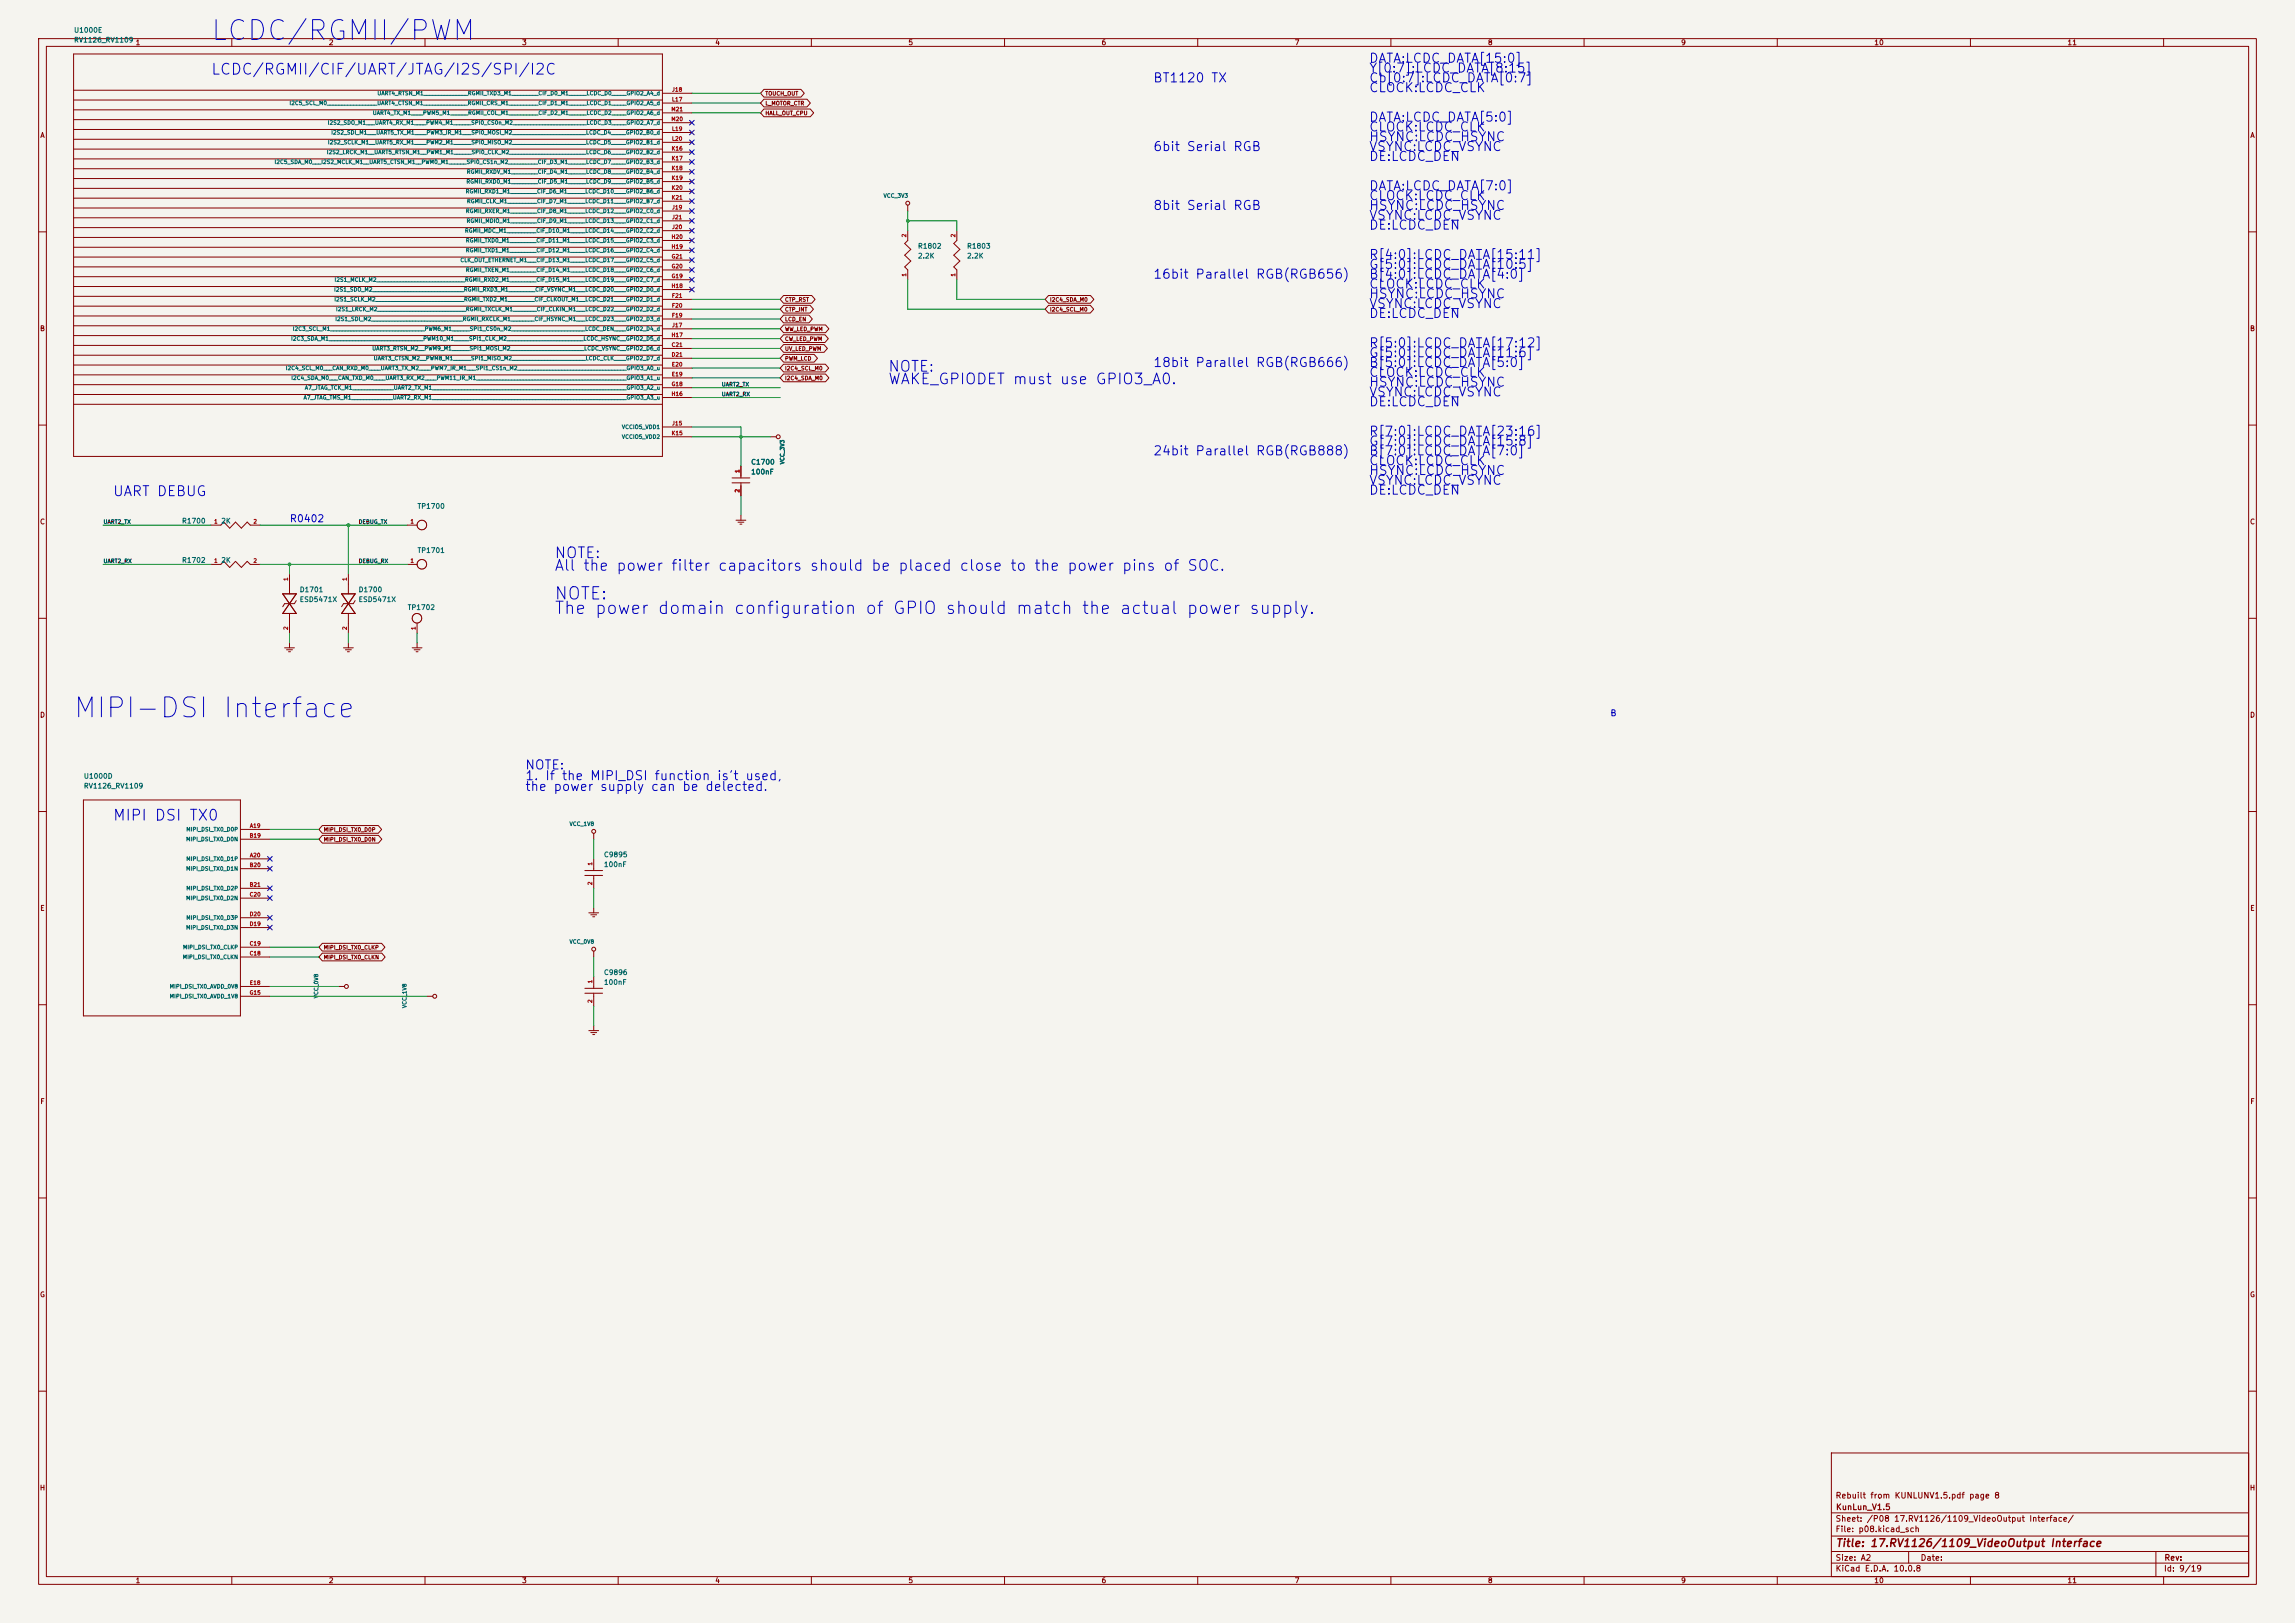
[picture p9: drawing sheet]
<svg xmlns="http://www.w3.org/2000/svg" width="594mm" height="420mm" viewBox="0 0 594 420" stroke-linecap="round" stroke-linejoin="round" font-family="sans-serif">
<defs><g id="words">
<g font-size="5.1" fill="#0000c2">
<text x="54.2" y="11.8">LCDC/RGMII/PWM</text>
<text x="18.6" y="187">MIPI-DSI Interface</text>
</g>
<g font-size="3.2" fill="#0000c2">
<text x="143.3" y="156">NOTE:</text>
<text x="143.3" y="159.7">The power domain configuration of GPIO should match the actual power supply.</text>
</g>
<g font-size="2.8" fill="#0000c2">
<text x="54.4" y="20">LCDC/RGMII/CIF/UART/JTAG/I2S/SPI/I2C</text>
<text x="229.7" y="100.2">WAKE_GPIODET must use GPIO3_A0.</text>
<text x="229.7" y="96.9">NOTE:</text>
<text x="143.3" y="148.4">All the power filter capacitors should be placed close to the power pins of SOC.</text>
<text x="143.3" y="145.1">NOTE:</text>
<text x="29" y="213.1">MIPI DSI TX0</text>
</g>
<text font-size="2.6" fill="#0000c2" x="29.1" y="129">UART DEBUG</text>
<g font-size="2.4" fill="#0000c2">
<text x="354.2" y="16.8">DATA:LCDC_DATA[15:0]</text>
<text x="298.3" y="21.9">BT1120 TX</text>
<text x="354.2" y="19.4">Y[0:7]:LCDC_DATA[8:15]</text>
<text x="354.2" y="21.9">Cb[0:7]:LCDC_DATA[0:7]</text>
<text x="354.2" y="24.5">CLOCK:LCDC_CLK</text>
<text x="354.2" y="32.1">DATA:LCDC_DATA[5:0]</text>
<text x="354.2" y="34.6">CLOCK:LCDC_CLK</text>
<text x="298.3" y="39.7">6bit Serial RGB</text>
<text x="354.2" y="37.2">HSYNC:LCDC_HSYNC</text>
<text x="354.2" y="39.7">VSYNC:LCDC_VSYNC</text>
<text x="354.2" y="42.2">DE:LCDC_DEN</text>
<text x="354.2" y="49.9">DATA:LCDC_DATA[7:0]</text>
<text x="354.2" y="52.4">CLOCK:LCDC_CLK</text>
<text x="298.3" y="54.9">8bit Serial RGB</text>
<text x="354.2" y="54.9">HSYNC:LCDC_HSYNC</text>
<text x="354.2" y="57.5">VSYNC:LCDC_VSYNC</text>
<text x="354.2" y="60">DE:LCDC_DEN</text>
<text x="354.2" y="67.6">R[4:0]:LCDC_DATA[15:11]</text>
<text x="354.2" y="70.2">G[5:0]:LCDC_DATA[10:5]</text>
<text x="298.3" y="72.7">16bit Parallel RGB(RGB656)</text>
<text x="354.2" y="75.3">CLOCK:LCDC_CLK</text>
<text x="354.2" y="77.8">HSYNC:LCDC_HSYNC</text>
<text x="354.2" y="72.7">B[4:0]:LCDC_DATA[4:0]</text>
<text x="354.2" y="80.3">VSYNC:LCDC_VSYNC</text>
<text x="354.2" y="82.9">DE:LCDC_DEN</text>
<text x="298.3" y="95.6">18bit Parallel RGB(RGB666)</text>
<text x="354.2" y="90.5">R[5:0]:LCDC_DATA[17:12]</text>
<text x="354.2" y="95.6">B[5:0]:LCDC_DATA[5:0]</text>
<text x="354.2" y="93">G[5:0]:LCDC_DATA[11:6]</text>
<text x="354.2" y="100.7">HSYNC:LCDC_HSYNC</text>
<text x="354.2" y="98.1">CLOCK:LCDC_CLK</text>
<text x="354.2" y="103.2">VSYNC:LCDC_VSYNC</text>
<text x="354.2" y="105.7">DE:LCDC_DEN</text>
<text x="354.2" y="113.4">R[7:0]:LCDC_DATA[23:16]</text>
<text x="298.3" y="118.4">24bit Parallel RGB(RGB888)</text>
<text x="354.2" y="115.9">G[7:0]:LCDC_DATA[15:8]</text>
<text x="354.2" y="118.4">B[7:0]:LCDC_DATA[7:0]</text>
<text x="354.2" y="121">CLOCK:LCDC_CLK</text>
<text x="354.2" y="123.5">HSYNC:LCDC_HSYNC</text>
<text x="354.2" y="126.1">VSYNC:LCDC_VSYNC</text>
<text x="354.2" y="128.6">DE:LCDC_DEN</text>
<text x="135.7" y="199.7">NOTE:</text>
<text x="135.7" y="202.5">1. If the MIPI_DSI function is't used,</text>
<text x="135.7" y="205.3">the power supply can be delected.</text>
</g>
<text font-size="2" fill="#840000" x="475" y="400.8">Title: 17.RV1126/1109_VideoOutput Interface</text>
<text font-size="1.8" fill="#0000c2" x="74.8" y="135.6">R0402</text>
<text font-size="1.6" fill="#0000c2" x="416.7" y="185.7">B</text>
<g font-size="1.5" fill="#840000">
<text x="475" y="388.1">Rebuilt from KUNLUNV1.5.pdf page 8</text>
<text x="475" y="394.1">Sheet: /P08 17.RV1126/1109_VideoOutput Interface/</text>
<text x="475.1" y="391.1">KunLun_V1.5</text>
<text x="475" y="396.8">File: p08.kicad_sch</text>
<text x="475" y="407">KiCad E.D.A. 10.0.8</text>
<text x="475" y="404.2">Size: A2</text>
<text x="497" y="404.2">Date:</text>
<text x="560" y="407">Id: 9/19</text>
<text x="560.1" y="404.2">Rev:</text>
</g>
<g font-size="1.3" fill="#006464">
<text x="19" y="8.8">U1000E</text>
<text x="19" y="11.3">RV1126_RV1109</text>
<text x="237.5" y="64.6">R1802</text>
<text x="250.2" y="64.6">R1803</text>
<text x="237.5" y="67.2">2.2K</text>
<text x="250.2" y="67.2">2.2K</text>
<text x="194.3" y="120.5">C1700</text>
<text x="194.3" y="123.1">100nF</text>
<text x="107.9" y="132">TP1700</text>
<text x="47" y="135.8">R1700</text>
<text x="57.1" y="135.8">2K</text>
<text x="107.9" y="143.4">TP1701</text>
<text x="47" y="145.9">R1702</text>
<text x="57.1" y="145.9">2K</text>
<text x="77.4" y="153.5">D1701</text>
<text x="92.7" y="153.5">D1700</text>
<text x="77.4" y="156.1">ESD5471X</text>
<text x="92.7" y="156.1">ESD5471X</text>
<text x="105.4" y="158.1">TP1702</text>
<text x="21.6" y="201.8">U1000D</text>
<text x="21.6" y="204.3">RV1126_RV1109</text>
<text x="156.2" y="222.1">C9895</text>
<text x="156.2" y="224.7">100nF</text>
<text x="156.2" y="252.6">C9896</text>
<text x="156.2" y="255.1">100nF</text>
</g>
<g font-size="1.3" fill="#840000">
<text x="35" y="12">1</text>
<text x="85" y="12">2</text>
<text x="135" y="12">3</text>
<text x="185" y="12">4</text>
<text x="235" y="12">5</text>
<text x="285" y="12">6</text>
<text x="335" y="12">7</text>
<text x="385" y="12">8</text>
<text x="435" y="12">9</text>
<text x="485" y="12">10</text>
<text x="535" y="12">11</text>
<text x="10.3" y="36">A</text>
<text x="582.3" y="36">A</text>
<text x="10.2" y="86">B</text>
<text x="582.2" y="86">B</text>
<text x="10.2" y="136">C</text>
<text x="582.2" y="136">C</text>
<text x="10.2" y="186">D</text>
<text x="582.2" y="186">D</text>
<text x="10.3" y="236">E</text>
<text x="582.3" y="236">E</text>
<text x="10.3" y="286">F</text>
<text x="582.3" y="286">F</text>
<text x="10.2" y="336">G</text>
<text x="582.2" y="336">G</text>
<text x="10.2" y="386">H</text>
<text x="582.2" y="386">H</text>
<text x="35" y="410">1</text>
<text x="85" y="410">2</text>
<text x="135" y="410">3</text>
<text x="185" y="410">4</text>
<text x="235" y="410">5</text>
<text x="285" y="410">6</text>
<text x="335" y="410">7</text>
<text x="385" y="410">8</text>
<text x="435" y="410">9</text>
<text x="485" y="410">10</text>
<text x="535" y="410">11</text>
</g>
<g font-size="1" fill="#a90000">
<text x="173.8" y="23.9">J18</text>
<text x="173.6" y="29">M21</text>
<text x="173.8" y="26.5">L17</text>
<text x="173.6" y="31.6">M20</text>
<text x="173.8" y="34.1">L19</text>
<text x="173.7" y="39.2">K16</text>
<text x="173.7" y="41.7">K17</text>
<text x="173.8" y="36.6">L20</text>
<text x="173.7" y="44.3">K18</text>
<text x="173.7" y="46.8">K19</text>
<text x="173.7" y="49.3">K20</text>
<text x="173.7" y="51.9">K21</text>
<text x="173.8" y="54.4">J19</text>
<text x="173.8" y="59.5">J20</text>
<text x="173.8" y="57">J21</text>
<text x="173.7" y="64.6">H19</text>
<text x="173.7" y="62">H20</text>
<text x="234.8" y="61.5" transform="rotate(-90 234.8 61.5)">2</text>
<text x="247.5" y="61.5" transform="rotate(-90 247.5 61.5)">2</text>
<text x="173.7" y="69.7">G20</text>
<text x="173.7" y="67.1">G21</text>
<text x="234.8" y="71.7" transform="rotate(-90 234.8 71.7)">1</text>
<text x="247.5" y="71.7" transform="rotate(-90 247.5 71.7)">1</text>
<text x="173.7" y="74.7">H18</text>
<text x="173.7" y="72.2">G19</text>
<text x="173.8" y="77.3">F21</text>
<text x="173.8" y="82.4">F19</text>
<text x="173.8" y="79.8">F20</text>
<text x="173.7" y="87.4">H17</text>
<text x="173.7" y="90">C21</text>
<text x="173.8" y="84.9">J17</text>
<text x="173.7" y="92.5">D21</text>
<text x="173.8" y="95.1">E20</text>
<text x="173.7" y="100.1">G18</text>
<text x="173.8" y="97.6">E19</text>
<text x="173.7" y="102.7">H16</text>
<text x="173.7" y="112.8">K15</text>
<text x="173.8" y="110.3">J15</text>
<text x="191.6" y="122.5" transform="rotate(-90 191.6 122.5)">1</text>
<text x="191.6" y="127.6" transform="rotate(-90 191.6 127.6)">2</text>
<text x="55.3" y="135.7">1</text>
<text x="65.5" y="135.7">2</text>
<text x="106.1" y="135.7">1</text>
<text x="55.3" y="145.9">1</text>
<text x="65.5" y="145.9">2</text>
<text x="106.1" y="145.9">1</text>
<text x="74.7" y="150.4" transform="rotate(-90 74.7 150.4)">1</text>
<text x="90" y="150.4" transform="rotate(-90 90 150.4)">1</text>
<text x="74.7" y="163.1" transform="rotate(-90 74.7 163.1)">2</text>
<text x="90" y="163.1" transform="rotate(-90 90 163.1)">2</text>
<text x="107.8" y="163.1" transform="rotate(-90 107.8 163.1)">1</text>
<text x="64.6" y="214.4">A19</text>
<text x="64.5" y="217">B19</text>
<text x="64.5" y="224.6">B20</text>
<text x="64.6" y="222.1">A20</text>
<text x="153.5" y="224.1" transform="rotate(-90 153.5 224.1)">1</text>
<text x="64.5" y="229.7">B21</text>
<text x="64.5" y="232.2">C20</text>
<text x="153.5" y="229.2" transform="rotate(-90 153.5 229.2)">2</text>
<text x="64.5" y="239.8">D19</text>
<text x="64.5" y="237.3">D20</text>
<text x="64.5" y="244.9">C19</text>
<text x="64.5" y="247.5">C18</text>
<text x="64.5" y="257.6">G15</text>
<text x="64.5" y="255.1">E18</text>
<text x="153.5" y="254.6" transform="rotate(-90 153.5 254.6)">1</text>
<text x="153.5" y="259.7" transform="rotate(-90 153.5 259.7)">2</text>
</g>
<g font-size="1" fill="#006464">
<text x="74.8" y="27.4">I2C5_SCL_M0_________________UART4_CTSN_M1_______________RGMII_CRS_M1__________CIF_D1_M1______LCDC_D1_____GPIO2_A5_d</text>
<text x="96.4" y="30">UART4_TX_M1____PWM5_M1______RGMII_COL_M1__________CIF_D2_M1______LCDC_D2_____GPIO2_A6_d</text>
<text x="97.6" y="24.9">UART4_RTSN_M1_______________RGMII_TXD3_M1_________CIF_D0_M1______LCDC_D0_____GPIO2_A4_d</text>
<text x="84.7" y="32.5">I2S2_SDO_M1___UART4_RX_M1____PWM4_M1______SPI0_CS0n_M2_________________________LCDC_D3_____GPIO2_A7_d</text>
<text x="85.6" y="35">I2S2_SDI_M1___UART5_TX_M1____PWM3_IR_M1___SPI0_MOSI_M2_________________________LCDC_D4_____GPIO2_B0_d</text>
<text x="84.5" y="40.1">I2S2_LRCK_M1__UART5_RTSN_M1__PWM1_M1______SPI0_CLK_M2__________________________LCDC_D6_____GPIO2_B2_d</text>
<text x="84.7" y="37.6">I2S2_SCLK_M1__UART5_RX_M1____PWM2_M1______SPI0_MISO_M2_________________________LCDC_D5_____GPIO2_B1_d</text>
<text x="70.9" y="42.7">I2C5_SDA_M0___I2S2_MCLK_M1__UART5_CTSN_M1__PWM0_M1______SPI0_CS1n_M2__________CIF_D3_M1______LCDC_D7_____GPIO2_B3_d</text>
<text x="120.6" y="47.7">RGMII_RXD0_M1_________CIF_D5_M1______LCDC_D9_____GPIO2_B5_d</text>
<text x="120.7" y="45.2">RGMII_RXDV_M1_________CIF_D4_M1______LCDC_D8_____GPIO2_B4_d</text>
<text x="120.4" y="50.3">RGMII_RXD1_M1_________CIF_D6_M1______LCDC_D10____GPIO2_B6_d</text>
<text x="120.7" y="52.8">RGMII_CLK_M1__________CIF_D7_M1______LCDC_D11____GPIO2_B7_d</text>
<text x="228.6" y="51.4">VCC_3V3</text>
<text x="120.5" y="55.4">RGMII_RXER_M1_________CIF_D8_M1______LCDC_D12____GPIO2_C0_d</text>
<text x="120.6" y="57.9">RGMII_MDIO_M1_________CIF_D9_M1______LCDC_D13____GPIO2_C1_d</text>
<text x="120.2" y="60.4">RGMII_MDC_M1__________CIF_D10_M1_____LCDC_D14____GPIO2_C2_d</text>
<text x="120.5" y="65.5">RGMII_TXD1_M1_________CIF_D12_M1_____LCDC_D16____GPIO2_C4_d</text>
<text x="120.5" y="63">RGMII_TXD0_M1_________CIF_D11_M1_____LCDC_D15____GPIO2_C3_d</text>
<text x="119" y="68.1">CLK_OUT_ETHERNET_M1___CIF_D13_M1_____LCDC_D17____GPIO2_C5_d</text>
<text x="120.5" y="70.6">RGMII_TXEN_M1_________CIF_D14_M1_____LCDC_D18____GPIO2_C6_d</text>
<text x="86.4" y="75.7">I2S1_SDO_M2_______________________________RGMII_RXD3_M1_________CIF_VSYNC_M1___LCDC_D20____GPIO2_D0_d</text>
<text x="86.5" y="73.1">I2S1_MCLK_M2______________________________RGMII_RXD2_M1_________CIF_D15_M1_____LCDC_D19____GPIO2_C7_d</text>
<text x="86.4" y="78.2">I2S1_SCLK_M2______________________________RGMII_TXD2_M1_________CIF_CLKOUT_M1__LCDC_D21____GPIO2_D1_d</text>
<text x="86.6" y="83.3">I2S1_SDI_M2_______________________________RGMII_RXCLK_M1________CIF_HSYNC_M1___LCDC_D23____GPIO2_D3_d</text>
<text x="86.8" y="80.8">I2S1_LRCK_M2______________________________RGMII_TXCLK_M1________CIF_CLKIN_M1___LCDC_D22____GPIO2_D2_d</text>
<text x="75.2" y="88.4">I2C3_SDA_M1________________________________PWM10_M1_____SPI1_CLK_M2__________________________LCDC_HSYNC__GPIO2_D5_d</text>
<text x="75.6" y="85.8">I2C3_SCL_M1________________________________PWM6_M1______SPI1_CS0n_M2_________________________LCDC_DEN____GPIO2_D4_d</text>
<text x="96.2" y="90.9">UART3_RTSN_M2__PWM9_M1______SPI1_MOSI_M2_________________________LCDC_VSYNC__GPIO2_D6_d</text>
<text x="96.6" y="93.5">UART3_CTSN_M2__PWM8_M1______SPI1_MISO_M2_________________________LCDC_CLK____GPIO2_D7_d</text>
<text x="73.8" y="96">I2C4_SCL_M0___CAN_RXD_M0____UART3_TX_M2____PWM7_IR_M1___SPI1_CS1n_M2_____________________________________GPIO3_A0_u</text>
<text x="75.3" y="98.5">I2C4_SDA_M0___CAN_TXD_M0____UART3_RX_M2____PWM11_IR_M1___________________________________________________GPIO3_A1_u</text>
<text x="78.8" y="101.1">A7_JTAG_TCK_M1______________UART2_TX_M1__________________________________________________________________GPIO3_A2_u</text>
<text x="78.5" y="103.6">A7_JTAG_TMS_M1______________UART2_RX_M1__________________________________________________________________GPIO3_A3_u</text>
<text x="160.8" y="111.2">VCCIO5_VDD1</text>
<text x="160.8" y="113.8">VCCIO5_VDD2</text>
<text x="203.2" y="120.3" transform="rotate(-90 203.2 120.3)">VCC_3V3</text>
<text x="48.1" y="215.4">MIPI_DSI_TX0_D0P</text>
<text x="147.3" y="214">VCC_1V8</text>
<text x="48" y="217.9">MIPI_DSI_TX0_D0N</text>
<text x="48" y="225.5">MIPI_DSI_TX0_D1N</text>
<text x="48.1" y="223">MIPI_DSI_TX0_D1P</text>
<text x="48" y="233.2">MIPI_DSI_TX0_D2N</text>
<text x="48.1" y="230.6">MIPI_DSI_TX0_D2P</text>
<text x="48.1" y="238.2">MIPI_DSI_TX0_D3P</text>
<text x="47.2" y="245.9">MIPI_DSI_TX0_CLKP</text>
<text x="48" y="240.8">MIPI_DSI_TX0_D3N</text>
<text x="147.3" y="244.4">VCC_0V8</text>
<text x="47.2" y="248.4">MIPI_DSI_TX0_CLKN</text>
<text x="43.8" y="256">MIPI_DSI_TX0_AVDD_0V8</text>
<text x="43.8" y="258.6">MIPI_DSI_TX0_AVDD_1V8</text>
<text x="82.6" y="258.4" transform="rotate(-90 82.6 258.4)">VCC_0V8</text>
<text x="105.5" y="261" transform="rotate(-90 105.5 261)">VCC_1V8</text>
</g>
<g font-size="1" fill="#840000">
<text x="198" y="25">TOUCH_OUT</text>
<text x="198" y="27.5">L_MOTOR_CTR</text>
<text x="198" y="30">HALL_OUT_CPU</text>
<text x="203.1" y="80.8">CTP_INT</text>
<text x="203.1" y="78.3">CTP_RST</text>
<text x="203.1" y="83.4">LCD_EN</text>
<text x="271.6" y="78.3">I2C4_SDA_M0</text>
<text x="271.6" y="80.8">I2C4_SCL_M0</text>
<text x="203.1" y="85.9">WW_LED_PWM</text>
<text x="203.1" y="88.5">CW_LED_PWM</text>
<text x="203.1" y="93.5">PWM_LCD</text>
<text x="203.1" y="91">UV_LED_PWM</text>
<text x="203.1" y="98.6">I2C4_SDA_M0</text>
<text x="203.1" y="96.1">I2C4_SCL_M0</text>
<text x="83.7" y="215.5">MIPI_DSI_TX0_D0P</text>
<text x="83.7" y="218">MIPI_DSI_TX0_D0N</text>
<text x="83.7" y="245.9">MIPI_DSI_TX0_CLKP</text>
<text x="83.7" y="248.5">MIPI_DSI_TX0_CLKN</text>
</g>
<g font-size="1" fill="#0f0f0f">
<text x="186.7" y="100.2">UART2_TX</text>
<text x="186.7" y="102.8">UART2_RX</text>
<text x="26.7" y="135.8">UART2_TX</text>
<text x="92.7" y="135.8">DEBUG_TX</text>
<text x="26.7" y="145.9">UART2_RX</text>
<text x="92.7" y="145.9">DEBUG_RX</text>
</g>
</g></defs>
<path d="M0 0h594v420h-594z" fill="#f5f4ef" stroke="#f5f4ef" stroke-width=".26"/>
<g fill="none" stroke="#840000" stroke-width=".26">
<path d="M10 10h574v400h-574zM12 12h570v396h-570zM19 14h152.4v104.1h-152.4zM60 10v2M110 10v2M160 10v2M210 10v2M260 10v2M310 10v2M360 10v2M410 10v2M460 10v2"/>
<path d="M510 10v2M560 10v2M19 23.3h152.4M19 25.9h152.4M19 28.4h152.4M19 31h152.4M19 33.5h152.4M19 36h152.4M19 38.6h152.4M171.4 24.1h7.7M171.4 39.4h7.7M171.4 26.7h7.7"/>
<path d="M171.4 34.3h7.7M171.4 36.8h7.7M171.4 31.8h7.7M171.4 29.2h7.7M197.7 23.1h9.6l.9 1-.9 1h-9.6l-.9-1zM197.7 25.7h11.2l.8 1-.8 1h-11.2l-.9-1zM197.7 28.2h12l.9 1-.9 1h-12l-.9-1zM19 41.1h152.4M19 43.7h152.4M19 46.2h152.4M19 48.7h152.4M19 51.3h152.4"/>
<path d="M19 53.8h152.4M19 56.4h152.4M19 58.9h152.4M171.4 54.6h7.7M171.4 59.7h7.7M171.4 57.2h7.7M171.4 41.9h7.7M171.4 44.5h7.7M171.4 47h7.7M171.4 49.5h7.7M171.4 52.1h7.7M234.9 53.1v1.5"/>
<path d="M234.9 59.7v2.5l-.7 .8 1.5 1.5-1.5 1.5 1.5 1.6-1.5 1.5 .7 .7v2.6M247.6 59.7v2.5l-.7 .8 1.5 1.5-1.5 1.5 1.5 1.6-1.5 1.5 .7 .7v2.6M10 60h2M19 61.4h152.4M19 64h152.4M19 66.5h152.4M19 69.1h152.4M19 71.6h152.4M19 74.1h152.4M19 76.7h152.4M19 79.2h152.4M171.4 77.5h7.7"/>
<path d="M171.4 72.4h7.7M171.4 69.9h7.7M171.4 67.3h7.7M171.4 74.9h7.7M171.4 64.8h7.7M171.4 62.2h7.7M202.8 79h6.9l.8 1-.8 1h-6.9l-.9-1zM202.8 76.5h7.3l.9 1-.9 1h-7.3l-.9-1zM271.4 76.5h10.8l.9 1-.9 1h-10.8l-.9-1zM271.4 79h10.8l.9 1-.9 1h-10.8l-.9-1zM582 60h2M19 81.8h152.4"/>
<path d="M19 84.3h152.4M19 86.8h152.4M19 89.4h152.4M19 91.9h152.4M19 94.5h152.4M19 97h152.4M19 99.5h152.4M171.4 90.2h7.7M171.4 92.7h7.7M171.4 97.8h7.7M171.4 95.3h7.7M171.4 82.6h7.7"/>
<path d="M171.4 80h7.7M171.4 87.6h7.7M171.4 85.1h7.7M202.8 96.8h10.9l.8 1-.8 1h-10.9l-.9-1zM202.8 94.2h10.8l.9 1.1-.9 1h-10.8l-.9-1zM202.8 91.7h7.9l.9 1-.9 1h-7.9l-.9-1zM202.8 89.2h10.5l.9 1-.9 1h-10.5l-.9-1zM202.8 84.1h10.9l.8 1-.8 1h-10.9l-.9-1zM202.8 86.6h10.7l.9 1-.9 1h-10.7l-.9-1zM202.8 81.5h6.6l.9 1.1-.9 1h-6.6l-.9-1zM10 110h2M19 102.1h152.4"/>
<path d="M19 104.6h152.4M171.4 100.3h7.7M171.4 102.9h7.7M171.4 110.5h7.7M171.4 113h7.7M199.4 113h1.5M582 110h2M54.6 135.9h2.5l.8-.8 1.5 1.6 1.6-1.6 1.5 1.6 1.5-1.6 .8 .8h2.5M105.4 135.9h2.5M189.5 123.7h4.6M189.5 124.9h4.6M190.5 134.6h2.5"/>
<path d="M191 135.1h1.5M191.5 135.6h.5M191.8 120.7v3M191.8 124.9v3.4M191.8 133.4v1.2M54.6 146.1l2.5-.1 .8-.7 1.5 1.5 1.6-1.5 1.5 1.5 1.5-1.5 .8 .7 2.5 .1M73.2 153.7h3.5l-3.5 5h3.5zM74.9 148.6v5.1M74.9 158.7v5.1M76.7 155.4l-.5 .8h-2.5l-.5 .8M88.4 153.7l3.5 5h-3.5l3.5-5zM90.2 148.6v5.1"/>
<path d="M90.2 158.7v5.1M91.9 155.4l-.5 .8h-2.5l-.5 .8M105.4 146.1h2.5M10 160h2M73.7 167.6h2.5M74.2 168.1h1.5M74.7 168.7h.5M74.9 166.4v1.2M88.9 167.6h2.5M89.4 168.1h1.5M89.9 168.7h.5M90.2 166.4v1.2"/>
<path d="M106.7 167.6h2.5M107.2 168.1h1.5M107.7 168.7h.5M107.9 161.3v2.5M107.9 166.4v1.2M582 160h2M10 210h2M21.6 207h40.6v55.9h-40.6zM62.2 214.6h7.6M62.2 217.2h7.6M83.4 216.2h14.6l.8 1-.8 1h-14.6l-.9-1zM83.4 213.6h14.5l.9 1-.9 1h-14.5l-.9-1z"/>
<path d="M153.7 215.6v1.6M582 210h2M62.2 222.3h7.6M62.2 224.8h7.6M62.2 229.9h7.6M62.2 232.4h7.6M62.2 237.5h7.6M151.4 225.3h4.6M151.4 226.5h4.6M152.4 236.2h2.5M152.9 236.7h1.5M153.4 237.2h.5"/>
<path d="M153.7 222.3v3M153.7 226.5v3.4M153.7 235v1.2M62.2 247.7h7.6M62.2 245.1h7.6M62.2 240h7.6M62.2 255.3h7.6M62.2 257.8h7.6M83.4 244.1h15.4l.8 1-.8 1h-15.4l-.9-1zM83.4 246.6h15.4l.9 1.1-.9 1h-15.4l-.9-1zM87.6 255.3h1.6M110.5 257.8h1.5"/>
<path d="M151.4 255.8h4.6M151.4 257h4.6M153.7 246.1v1.6M153.7 252.7v3.1M153.7 257v3.4M10 260h2M152.4 266.7h2.5M152.9 267.2h1.5M153.4 267.7h.5M153.7 265.4v1.3M582 260h2M10 310h2"/>
<path d="M582 310h2M10 360h2M474 376h108v32h-108zM582 360h2M474 397.5h108M474 391.5h108M60 408v2M110 408v2M160 408v2M210 408v2M260 408v2M310 408v2"/>
<path d="M360 408v2M410 408v2M460 408v2M474 404.5h108M474 401.5h108M494 401.5v3M510 408v2M558 401.5v6.5M560 408v2"/>
<circle cx="234.9" cy="52.6" r=".51"/>
<circle cx="201.4" cy="113" r=".51"/>
<circle cx="109.2" cy="135.9" r="1.24"/>
<circle cx="107.9" cy="160" r="1.24"/>
<circle cx="109.2" cy="146" r="1.24"/>
<circle cx="153.7" cy="215.1" r=".51"/>
<circle cx="89.7" cy="255.3" r=".51"/>
<circle cx="112.5" cy="257.8" r=".51"/>
<circle cx="153.7" cy="245.6" r=".51"/>
</g>
<g fill="none" stroke="#009600" stroke-width=".26">
<path d="M179.1 24.1h17.7M179.1 26.7h17.7M179.1 29.2h17.7M234.9 54.6v5.1M234.9 57.2h12.7v2.5M179.1 77.5h22.8M234.9 72.4v7.6h35.6M247.6 72.4v5.1h22.9M179.1 90.2h22.8M179.1 92.7h22.8M179.1 97.8h22.8M179.1 95.3h22.8"/>
<path d="M179.1 87.6h22.8M179.1 85.1h22.8M179.1 82.6h22.8M179.1 80h22.8M179.1 110.5h12.7v10.2M179.1 100.3h22.8M179.1 113h20.3M179.1 102.9h22.8M26.7 135.9h27.9M67.3 135.9h38.1M90.2 135.9v12.7M191.8 128.3v5.1"/>
<path d="M26.7 146.1h27.9M67.3 146.1h38.1M74.9 146.1v2.5M74.9 163.8v2.6M90.2 163.8v2.6M107.9 163.8v2.6M69.8 214.6h12.7M69.8 217.2h12.7M153.7 217.2v5.1M153.7 229.9v5.1M69.8 247.7h12.7M69.8 245.1h12.7"/>
<path d="M69.8 255.3h17.8M69.8 257.8h40.7M153.7 247.7v5M153.7 260.4v5"/>
</g>
<g fill="none" stroke="#000084" stroke-width=".26">
<path d="M178.5 31.1l1.2 1.3M178.5 33.7l1.2 1.2M178.5 36.2l1.2 1.2M178.5 38.8l1.2 1.2M179.7 31.1l-1.2 1.3M179.7 33.7l-1.2 1.2M179.7 36.2l-1.2 1.2M179.7 38.8l-1.2 1.2M178.5 46.4l1.2 1.2M178.5 48.9l1.2 1.2M178.5 51.5l1.2 1.2M178.5 54l1.2 1.2"/>
<path d="M178.5 56.5l1.2 1.3M178.5 59.1l1.2 1.2M178.5 41.3l1.2 1.2M178.5 43.8l1.2 1.3M179.7 46.4l-1.2 1.2M179.7 48.9l-1.2 1.2M179.7 51.5l-1.2 1.2M179.7 54l-1.2 1.2M179.7 56.5l-1.2 1.3M179.7 59.1l-1.2 1.2M179.7 41.3l-1.2 1.2M179.7 43.8l-1.2 1.3"/>
<path d="M178.5 61.6l1.2 1.2M178.5 64.2l1.2 1.2M178.5 66.7l1.2 1.2M178.5 74.3l1.2 1.2M178.5 69.2l1.2 1.3M178.5 71.8l1.2 1.2M179.7 61.6l-1.2 1.2M179.7 64.2l-1.2 1.2M179.7 66.7l-1.2 1.2M179.7 74.3l-1.2 1.2M179.7 69.2l-1.2 1.3M179.7 71.8l-1.2 1.2"/>
<path d="M69.2 236.9l1.3 1.2M69.2 239.4l1.3 1.2M69.2 224.2l1.3 1.2M69.2 221.6l1.3 1.3M69.2 231.8l1.3 1.2M69.2 229.3l1.3 1.2M70.5 236.9l-1.3 1.2M70.5 239.4l-1.3 1.2M70.5 224.2l-1.3 1.2M70.5 221.6l-1.3 1.3M70.5 231.8l-1.3 1.2M70.5 229.3l-1.3 1.2"/>
</g>
<g fill="#009600">
<circle cx="90.2" cy="135.9" r=".46"/>
<circle cx="234.9" cy="57.2" r=".46"/>
<circle cx="74.9" cy="146.1" r=".46"/>
<circle cx="191.8" cy="113" r=".46"/>
</g>
<use href="#words"/>
</svg>
